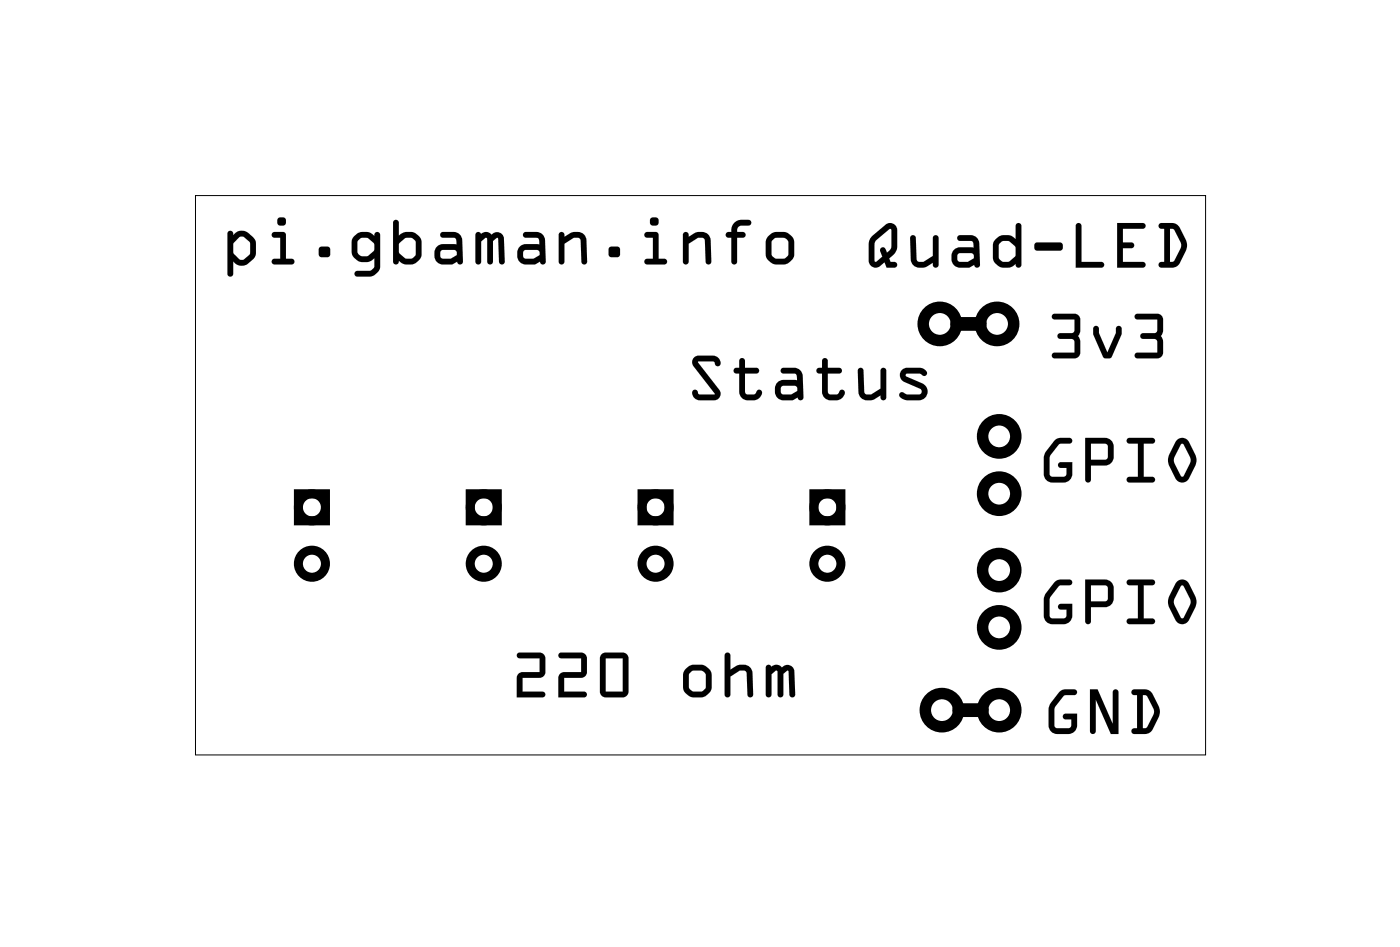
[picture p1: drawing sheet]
<svg xmlns="http://www.w3.org/2000/svg" width="62mm" height="42mm" viewBox="0 0 62 42" stroke-linecap="round" stroke-linejoin="round" font-family="sans-serif">
<path d="M8.7 8.7h44.8v24.8h-44.8z" fill="none" stroke="#000" stroke-width=".04"/>
<g fill="none" stroke="#000" stroke-width=".4">
<path d="M13.2 21.9h1.2v1.2h-1.2zM20.9 21.9h1.2v1.2h-1.2zM28.5 21.9h1.2v1.2h-1.2zM36.1 21.9h1.2v1.2h-1.2z"/>
<circle cx="13.8" cy="25" r=".6"/>
<circle cx="13.8" cy="22.5" r=".6"/>
<circle cx="21.5" cy="25" r=".6"/>
<circle cx="21.5" cy="22.5" r=".6"/>
<circle cx="29.1" cy="25" r=".6"/>
<circle cx="29.1" cy="22.5" r=".6"/>
<circle cx="36.7" cy="25" r=".6"/>
<circle cx="36.7" cy="22.5" r=".6"/>
</g>
<g fill="none" stroke="#000" stroke-width=".51">
<circle cx="41.7" cy="14.4" r=".74"/>
<circle cx="44.2" cy="14.4" r=".74"/>
<circle cx="44.3" cy="19.3" r=".74"/>
<circle cx="41.8" cy="31.5" r=".74"/>
<circle cx="44.3" cy="31.5" r=".74"/>
<circle cx="44.3" cy="27.8" r=".74"/>
<circle cx="44.3" cy="21.9" r=".74"/>
<circle cx="44.3" cy="25.3" r=".74"/>
</g>
<g fill="#000">
<path d="M10.1 10.3a.14 .14 0 0 1 .2 0 .14 .14 0 0 1 0 .1l.2-.1a.61 .61 0 0 1 .9 .5 .72 .72 0 0 1-.4 .9 .46 .46 0 0 1-.7-.1v.5a.13 .13 0 0 1-.1 .2 .13 .13 0 0 1-.1-.2zM10.1 10.3v1.8a.13 .13 0 0 0 .1 .2 .13 .13 0 0 0 .1-.2v-.5a.46 .46 0 0 0 .7 .1l.3-.3v-.2v-.5l-.2-.3a.47 .47 0 0 0-.8 0 .14 .14 0 0 0 0-.1 .14 .14 0 0 0-.2 0zM10.6 10.5l-.2 .3-.1 .4 .3 .3h.1l.4-.2v-.5l-.3-.3zM10.6 10.5h.2l.3 .3v.5l-.4 .2h-.1l-.3-.3 .1-.4zM12.1 10.3h.5l.1 1.2h.2a.13 .13 0 0 1 .2 .1 .13 .13 0 0 1-.2 .1h-.7a.13 .13 0 0 1-.2-.1 .13 .13 0 0 1 .2-.1h.2v-1h-.3zM12.1 10.3v.2h.3v1h-.2a.13 .13 0 0 0-.2 .1 .13 .13 0 0 0 .2 .1h.7a.13 .13 0 0 0 .2-.1 .13 .13 0 0 0-.2-.1h-.2l-.1-1.2zM12.3 9.8a.2 .2 0 0 1 .4 0 .2 .2 0 0 1-.4 0zM12.3 9.8a.2 .2 0 0 0 .4 0 .2 .2 0 0 0-.4 0zM14.2 11h.4v.4h-.4zM14.2 11v.4h.4v-.4zM15.7 10.5l.4-.2h.3l.2 .2a.13 .13 0 0 1 .1-.2 .13 .13 0 0 1 .2 .1l-.1 1.6-.3 .2-.7 .1a.13 .13 0 0 1-.1-.2 .13 .13 0 0 1 .1-.1h.7l.1-.1v-.5l-.3 .2h-.4l-.2-.2-.1-.2v-.5zM15.7 10.5l-.1 .2v.5l.1 .2 .2 .2h.4l.3-.2v.5l-.1 .1h-.7a.13 .13 0 0 0-.1 .1 .13 .13 0 0 0 .1 .2l.7-.1 .3-.2 .1-1.6a.13 .13 0 0 0-.2-.1 .13 .13 0 0 0-.1 .2l-.2-.2h-.3zM15.9 10.6l-.1 .6 .2 .1 .3 .1 .3-.3v-.3l-.3-.2-.3-.1zM15.9 10.6l.1-.1 .3 .1 .3 .2v.3l-.3 .3-.3-.1-.2-.1zM17.5 9.8h.2v.6a.67 .67 0 0 1 .7-.1l.2 .2a1.02 1.02 0 0 1 .1 .8l-.2 .3a.59 .59 0 0 1-.8 0 .13 .13 0 0 1-.1 .1 .13 .13 0 0 1-.2-.1zM17.5 9.8l-.1 1.8a.13 .13 0 0 0 .2 .1 .13 .13 0 0 0 .1-.1 .6 .6 0 0 0 .8 0l.2-.3a1.02 1.02 0 0 0-.1-.8l-.2-.2a.67 .67 0 0 0-.7 .1v-.6zM17.7 10.8v.4l.3 .3h.3l.1-.1v-.7v-.1l-.4-.1zM17.7 10.8l.3-.3 .4 .1v.1v.7l-.1 .1h-.3l-.3-.2zM19.6 10.3h.5a.38 .38 0 0 1 .4 .4v.9a.13 .13 0 0 1-.1 .1 .13 .13 0 0 1-.1-.1l-.2 .1h-.5a.46 .46 0 0 1-.3-.4 .46 .46 0 0 1 .3-.5h.6v-.2l-.1-.1h-.5zM19.6 10.3v.2h.5l.1 .1v.2h-.6a.46 .46 0 0 0-.3 .5 .46 .46 0 0 0 .3 .4h.5l.2-.1a.13 .13 0 0 0 .1 .1 .13 .13 0 0 0 .1-.1v-.9a.38 .38 0 0 0-.4-.4zM19.6 11.1l-.1 .2 .1 .2h.4l.3-.2-.1-.2zM19.6 11.1h.6l.1 .2-.3 .2h-.4l-.1-.2zM21.1 10.3h.1l.1 .1a.31 .31 0 0 1 .5 0 .31 .31 0 0 1 .3-.1 .31 .31 0 0 1 .2 .3l.1 1a.13 .13 0 0 1-.1 .1 .13 .13 0 0 1-.2-.1l-.1-1.1-.1 .2v.9a.13 .13 0 0 1-.2 .1 .13 .13 0 0 1-.1-.1v-1l-.1-.1-.2 .2v.9a.13 .13 0 0 1-.1 .1 .13 .13 0 0 1-.1-.1zM21.1 10.3v1.3a.13 .13 0 0 0 .1 .1 .13 .13 0 0 0 .1-.1v-.9l.2-.2 .1 .1v1a.13 .13 0 0 0 .1 .1 .13 .13 0 0 0 .2-.1v-.9l.2-.2v1.1a.13 .13 0 0 0 .2 .1 .13 .13 0 0 0 .1-.1l-.1-1a.31 .31 0 0 0-.2-.3 .31 .31 0 0 0-.3 .1 .31 .31 0 0 0-.5 0l-.1-.1zM23.2 10.3h.6a.38 .38 0 0 1 .4 .4v.9a.13 .13 0 0 1-.1 .1 .13 .13 0 0 1-.2-.1l-.2 .1h-.4a.46 .46 0 0 1-.4-.4 .46 .46 0 0 1 .4-.5h.6v-.2l-.1-.1h-.5zM23.2 10.3l.1 .2h.5l.1 .1v.2h-.6a.46 .46 0 0 0-.4 .5 .46 .46 0 0 0 .4 .4h.4l.2-.1a.13 .13 0 0 0 .2 .1 .13 .13 0 0 0 .1-.1v-.9a.38 .38 0 0 0-.4-.4zM23.2 11.1v.2l.1 .2h.4l.2-.2v-.2zM23.2 11.1h.7v.2l-.2 .2h-.4l-.1-.2zM24.8 10.3h.2v.2a.57 .57 0 0 1 1 .2v.9a.13 .13 0 0 1-.1 .1 .13 .13 0 0 1-.1-.1v-.9l-.2-.2h-.2l-.4 .3v.8a.13 .13 0 0 1-.1 .1 .13 .13 0 0 1-.1-.1zM24.8 10.3v1.3a.13 .13 0 0 0 .1 .1 .13 .13 0 0 0 .1-.1v-.8l.4-.3h.2l.2 .2v.9a.13 .13 0 0 0 .1 .1 .13 .13 0 0 0 .1-.1v-.9a.46 .46 0 0 0-.7-.4l-.3 .2v-.2zM27 11h.5v.4h-.5zM27 11v.4h.5v-.4zM28.6 10.3h.6v1.2h.3a.13 .13 0 0 1 .1 .1 .13 .13 0 0 1-.1 .1h-.8a.13 .13 0 0 1-.1-.1 .13 .13 0 0 1 .1-.1h.3v-1h-.3zM28.6 10.3l.1 .2h.3v1h-.3a.13 .13 0 0 0-.1 .1 .13 .13 0 0 0 .1 .1h.8a.13 .13 0 0 0 .1-.1 .13 .13 0 0 0-.1-.1h-.3v-1.2zM28.8 9.8a.2 .2 0 0 1 .4 0 .2 .2 0 0 1-.4 0zM28.8 9.8a.2 .2 0 0 0 .4 0 .2 .2 0 0 0-.4 0zM30.3 10.3h.2v.2a.57 .57 0 0 1 1 .2v.9a.13 .13 0 0 1-.1 .1 .13 .13 0 0 1-.1-.1v-.9l-.2-.2h-.1l-.5 .3v.8a.13 .13 0 0 1-.1 .1 .13 .13 0 0 1-.1-.1zM30.3 10.3v1.3a.13 .13 0 0 0 .1 .1 .13 .13 0 0 0 .1-.1v-.8l.5-.3h.1l.2 .2v.9a.13 .13 0 0 0 .1 .1 .13 .13 0 0 0 .1-.1v-.9a.46 .46 0 0 0-.7-.4l-.3 .2v-.2zM32.6 9.9l.1-.1 .5-.1a.13 .13 0 0 1 .1 .2 .13 .13 0 0 1-.1 .1l-.5 .1v.2h.2a.13 .13 0 0 1 .2 .1 .13 .13 0 0 1-.2 .1h-.2v1.1a.13 .13 0 0 1-.1 .1 .13 .13 0 0 1-.2-.1v-1.1h-.1a.13 .13 0 0 1-.1-.1 .13 .13 0 0 1 .1-.1h.1zM32.6 9.9l-.2 .4h-.1a.13 .13 0 0 0-.1 .1 .13 .13 0 0 0 .1 .1h.1v1.1a.13 .13 0 0 0 .2 .1 .13 .13 0 0 0 .1-.1v-1.1h.2a.13 .13 0 0 0 .2-.1 .13 .13 0 0 0-.2-.1h-.2v-.2l.5-.1a.13 .13 0 0 0 .1-.1 .13 .13 0 0 0-.1-.2l-.5 .1zM34.1 10.5l.3-.2h.4l.3 .2a1.02 1.02 0 0 1 .1 .8v.2l-.3 .2h-.5l-.3-.1a1.06 1.06 0 0 1-.1-.9zM34.1 10.5l-.1 .2a1.05 1.05 0 0 0 .1 .9l.3 .1h.5l.3-.2v-.2a1.02 1.02 0 0 0-.1-.8l-.4-.2a.64 .64 0 0 0-.6 .2zM34.3 10.6l-.1 .7 .2 .2 .4-.1 .2-.1-.1-.6-.2-.2h-.3zM34.3 10.6l.1-.1h.3l.2 .2 .1 .6-.2 .1-.4 .1-.2-.2z"/>
<path d="M10.1 10.3h.2v.1l.2-.1a.61 .61 0 0 1 .9 .5 .73 .73 0 0 1-.8 1l-.3-.2v.5a.13 .13 0 0 1-.1 .2 .13 .13 0 0 1-.1-.2zM10.6 10.5l-.2 .3-.1 .4 .3 .3h.1l.4-.2v-.5l-.3-.3zM12.1 10.3h.5l.1 1.2h.2a.13 .13 0 0 1 .2 .1 .13 .13 0 0 1-.2 .1h-.7a.13 .13 0 0 1-.2-.1 .13 .13 0 0 1 .2-.1h.2v-1h-.3zM12.3 9.8a.2 .2 0 0 1 .4 0 .2 .2 0 0 1-.4 0zM14.2 11h.4v.4h-.4zM15.7 10.5l.4-.2h.3l.2 .2a.13 .13 0 0 1 .1-.2 .13 .13 0 0 1 .2 .1l-.1 1.6-.3 .2-.7 .1a.13 .13 0 0 1-.1-.2 .13 .13 0 0 1 .1-.1h.7l.1-.1v-.5l-.3 .2h-.4l-.2-.2-.1-.2v-.5zM15.9 10.6l-.1 .6 .2 .1 .3 .1 .3-.3v-.3l-.3-.2-.3-.1zM17.5 9.8h.2v.6a.67 .67 0 0 1 .7-.1l.2 .2a1.02 1.02 0 0 1 .1 .8l-.1 .2a.58 .58 0 0 1-.8 .1h-.1a.13 .13 0 0 1-.1 .1 .13 .13 0 0 1-.2-.1zM17.7 10.8v.5l.3 .2h.3l.1-.1v-.7v-.1l-.4-.1zM19.6 10.3h.5a.38 .38 0 0 1 .4 .4v.9a.13 .13 0 0 1-.1 .1 .13 .13 0 0 1-.1-.1l-.2 .1h-.5a.46 .46 0 0 1-.3-.4 .46 .46 0 0 1 .3-.5h.6v-.2l-.1-.1h-.5zM19.6 11.1l-.1 .2 .1 .2h.4l.3-.2-.1-.2zM21.1 10.3h.1l.1 .1a.31 .31 0 0 1 .5 0l.2-.1 .3 .2 .1 1.1a.13 .13 0 0 1-.1 .1 .13 .13 0 0 1-.2-.1v-1.1l-.2 .2v.9a.13 .13 0 0 1-.2 .1 .13 .13 0 0 1-.1-.1v-1.1l-.3 .2v.9a.13 .13 0 0 1-.1 .1 .13 .13 0 0 1-.1-.1zM23.2 10.3h.6a.38 .38 0 0 1 .4 .4v.9a.13 .13 0 0 1-.1 .1 .13 .13 0 0 1-.2-.1l-.2 .1h-.4a.46 .46 0 0 1-.4-.4 .46 .46 0 0 1 .4-.5h.6v-.2l-.1-.1h-.5zM23.2 11.1v.2l.1 .2h.4l.2-.2v-.2zM24.8 10.3h.2v.2a.55 .55 0 0 1 .6-.2 .55 .55 0 0 1 .4 .4v.9a.13 .13 0 0 1-.1 .1 .13 .13 0 0 1-.1-.1v-.9l-.2-.2h-.2l-.4 .3v.8a.13 .13 0 0 1-.1 .1 .13 .13 0 0 1-.1-.1zM27 11h.5v.4h-.5zM28.6 10.3h.6v1.2h.3a.13 .13 0 0 1 .1 .1 .13 .13 0 0 1-.1 .1h-.8a.13 .13 0 0 1-.1-.1 .13 .13 0 0 1 .1-.1h.3v-1h-.3zM28.8 9.8a.2 .2 0 0 1 .4 0 .2 .2 0 0 1-.4 0zM30.3 10.3h.2v.2a.55 .55 0 0 1 .6-.2 .55 .55 0 0 1 .4 .4v.9a.13 .13 0 0 1-.1 .1 .13 .13 0 0 1-.1-.1v-.9l-.2-.2h-.1l-.5 .3v.8a.13 .13 0 0 1-.1 .1 .13 .13 0 0 1-.1-.1zM32.6 9.9l.1-.1 .5-.1a.13 .13 0 0 1 .1 .2 .13 .13 0 0 1-.1 .1l-.5 .1v.2h.2a.13 .13 0 0 1 .2 .1 .13 .13 0 0 1-.2 .1h-.2v1.1a.13 .13 0 0 1-.1 .1 .13 .13 0 0 1-.2-.1v-1.1h-.1a.13 .13 0 0 1-.1-.1 .13 .13 0 0 1 .1-.1h.1zM34.1 10.5v-.1a.64 .64 0 0 1 .7-.1l.3 .2a1.02 1.02 0 0 1 .1 .8v.2l-.3 .2h-.5l-.3-.1a1.05 1.05 0 0 1-.1-.9zM34.3 10.6l-.1 .7 .2 .2 .4-.1 .2-.1-.1-.6-.2-.2h-.3z"/>
<path d="M30.8 15.8h.2h.6a.29 .29 0 0 1 .3 .1 .29 .29 0 0 1 0 .3h-.2l-.1-.2h-.6l1 1.5-.2 .2h-.8a.29 .29 0 0 1-.3-.1 .29 .29 0 0 1 .1-.3h.1l.1 .2h.7l-.9-1.3-.1-.2zM30.8 15.8l-.1 .2 .1 .2 .9 1.3h-.7a.14 .14 0 0 0-.1-.2 .14 .14 0 0 0-.2 .1 .35 .35 0 0 0 .3 .3h.8l.1-.1v-.3l-.9-1.2 .7-.1a.14 .14 0 0 0 .1 .2 .14 .14 0 0 0 .2-.1 .35 .35 0 0 0-.4-.3h-.6zM32.8 15.9l.2 .1v.3h.5a.13 .13 0 0 1 .2 .1 .14 .14 0 0 1-.2 .2h-.5v.8l.2 .1 .3-.1a.14 .14 0 0 1 .2-.1 .14 .14 0 0 1 .1 .1 .54 .54 0 0 1-.5 .4 .54 .54 0 0 1-.5-.4v-.8h-.1a.14 .14 0 0 1-.2-.2 .13 .13 0 0 1 .2-.1h.1zM32.8 15.9v.4h-.1a.13 .13 0 0 0-.2 .1 .14 .14 0 0 0 .2 .2h.1v.8a.54 .54 0 0 0 .5 .4 .54 .54 0 0 0 .5-.4 .15 .15 0 0 0-.2-.1 .15 .15 0 0 0-.1 .2h-.3l-.2-.1v-.8h.5a.14 .14 0 0 0 .2-.2 .13 .13 0 0 0-.2-.1h-.5v-.3zM34.7 16.3h.5a.38 .38 0 0 1 .4 .4v.9a.13 .13 0 0 1-.1 .1 .13 .13 0 0 1-.1-.1l-.2 .1h-.5a.46 .46 0 0 1-.3-.4 .46 .46 0 0 1 .3-.5l.6 .1v-.2l-.1-.1h-.5zM34.7 16.3v.2l.5 .1 .1 .1v.2l-.6-.1a.46 .46 0 0 0-.3 .5 .46 .46 0 0 0 .3 .4h.5l.2-.1a.13 .13 0 0 0 .1 .1 .13 .13 0 0 0 .1-.1v-.9a.38 .38 0 0 0-.4-.4zM34.7 17.1l-.1 .3 .1 .1h.4l.3-.2-.1-.2zM34.7 17.1h.6l.1 .2-.3 .2h-.4l-.1-.1zM36.5 15.9l.2 .1v.3h.5a.13 .13 0 0 1 .1 .1 .13 .13 0 0 1-.1 .2h-.5v.8l.1 .1 .4-.1a.14 .14 0 0 1 .1-.1 .14 .14 0 0 1 .2 .1 .54 .54 0 0 1-.6 .4 .54 .54 0 0 1-.4-.4v-.8h-.2a.13 .13 0 0 1-.1-.2 .13 .13 0 0 1 .1-.1h.2zM36.5 15.9v.4h-.2a.13 .13 0 0 0-.1 .1 .13 .13 0 0 0 .1 .2h.2v.8a.54 .54 0 0 0 .4 .4 .54 .54 0 0 0 .6-.4 .15 .15 0 0 0-.2-.1 .15 .15 0 0 0-.1 .2h-.4l-.1-.1v-.8h.5a.13 .13 0 0 0 .1-.2 .13 .13 0 0 0-.1-.1h-.5v-.3zM38.1 16.3l.2 .1v1l.2 .1h.1l.4-.3v-.8a.13 .13 0 0 1 .2-.1 .13 .13 0 0 1 .1 .1v1.2a.13 .13 0 0 1-.1 .1 .13 .13 0 0 1-.2-.1v-.1a.57 .57 0 0 1-.9-.1zM38.1 16.3v1.1a.46 .46 0 0 0 .7 .3l.3-.2v.1a.13 .13 0 0 0 .1 .1 .13 .13 0 0 0 .1-.1v-1.2a.13 .13 0 0 0-.1-.1 .13 .13 0 0 0-.1 .1v.8l-.5 .3h-.1l-.2-.1v-1zM40 16.4a.99 .99 0 0 1 1.1 .1 .13 .13 0 0 1 0 .1 .13 .13 0 0 1-.2 .1l-.1-.1h-.6l.7 .4a.39 .39 0 0 1 .2 .4 .39 .39 0 0 1-.4 .3h-.4l-.4-.1a.13 .13 0 0 1 0-.2 .13 .13 0 0 1 .2 0l.6 .1 .2-.1-.1-.2-.8-.3-.1-.3zM40 16.4l-.1 .2 .1 .3 .8 .3 .1 .2-.2 .1h-.5a.14 .14 0 0 0-.2-.1 .14 .14 0 0 0-.1 .2 .88 .88 0 0 0 1.2-.1v-.3l-.1-.1-.8-.5h.6a.17 .17 0 0 0 .2 .1 .17 .17 0 0 0 .1-.2 .97 .97 0 0 0-1.1-.1z"/>
<path d="M30.8 15.8h.2h.6a.29 .29 0 0 1 .3 .1 .29 .29 0 0 1 0 .3h-.2l-.1-.2h-.6l1 1.5-.2 .2h-.8a.29 .29 0 0 1-.3-.1 .29 .29 0 0 1 .1-.3h.1l.1 .2h.7l-.9-1.3-.1-.2zM32.8 15.9l.2 .1v.3h.5a.13 .13 0 0 1 .2 .1 .14 .14 0 0 1-.2 .2h-.5v.8l.2 .1 .3-.1a.14 .14 0 0 1 .2-.1 .14 .14 0 0 1 .1 .1 .54 .54 0 0 1-.5 .4 .54 .54 0 0 1-.5-.4v-.8h-.1a.14 .14 0 0 1-.2-.2 .13 .13 0 0 1 .2-.1h.1zM34.7 16.3h.5a.38 .38 0 0 1 .4 .4v.9a.13 .13 0 0 1-.1 .1 .13 .13 0 0 1-.1-.1l-.2 .1h-.5a.46 .46 0 0 1-.3-.4 .46 .46 0 0 1 .3-.5l.6 .1v-.2l-.1-.1h-.5zM34.7 17.1l-.1 .3 .1 .1h.4l.3-.2-.1-.2zM36.5 15.9l.2 .1v.3h.5a.13 .13 0 0 1 .1 .1 .13 .13 0 0 1-.1 .2h-.5v.8l.1 .1 .4-.1a.14 .14 0 0 1 .1-.1 .14 .14 0 0 1 .2 .1 .54 .54 0 0 1-.6 .4 .54 .54 0 0 1-.4-.4v-.8h-.2a.13 .13 0 0 1-.1-.2 .13 .13 0 0 1 .1-.1h.2zM38.1 16.3l.2 .1v1l.2 .1h.1l.4-.3v-.8a.13 .13 0 0 1 .2-.1 .13 .13 0 0 1 .1 .1v1.2a.13 .13 0 0 1-.1 .1 .13 .13 0 0 1-.2-.1v-.1a.55 .55 0 0 1-.5 .3 .55 .55 0 0 1-.4-.4zM40 16.4a.99 .99 0 0 1 1.1 .1 .14 .14 0 0 1-.1 .2 .14 .14 0 0 1-.2-.1h-.6l.7 .4a.39 .39 0 0 1 .2 .4 .39 .39 0 0 1-.4 .3h-.4l-.4-.1a.17 .17 0 0 1 .1-.2 .17 .17 0 0 1 .2 .1h.6l.1-.1-.1-.2-.8-.3-.1-.3z"/>
<path d="M38.7 10.4l.8-.5a.32 .32 0 0 1 .3 .3v.9l-.4 .4 .1 .1h.2a.13 .13 0 0 1 .1 .1 .13 .13 0 0 1-.1 .2h-.4l-.1-.3-.4 .3a.32 .32 0 0 1-.3-.3v-.9zM38.7 10.4l-.2 .3v.9l.2 .2a.44 .44 0 0 0 .5-.2l.1 .3h.4a.13 .13 0 0 0 .1-.2 .13 .13 0 0 0-.1-.1h-.2l-.1-.1 .4-.5v-.8l-.1-.2-.3-.1zM38.9 10.6l-.1 .2v.8l.3-.2-.1-.3a.16 .16 0 0 1 .2-.1 .16 .16 0 0 1 .1 .2l.2-.2v-.8zM38.9 10.6l.6-.4v.8l-.2 .2a.16 .16 0 0 0-.1-.2 .16 .16 0 0 0-.2 .1l.1 .3-.3 .2v-.8zM40.4 10.5h.2v1l.2 .1h.2l.4-.3v-.7a.13 .13 0 0 1 .1-.2 .13 .13 0 0 1 .1 .2v1.1a.13 .13 0 0 1-.1 .2 .13 .13 0 0 1-.1-.2v-.1a.57 .57 0 0 1-1-.1zM40.4 10.5v1a.46 .46 0 0 0 .7 .3l.3-.2v.1a.13 .13 0 0 0 .1 .2 .13 .13 0 0 0 .1-.2v-1.1a.13 .13 0 0 0-.1-.2 .13 .13 0 0 0-.1 .2v.7l-.4 .3h-.2l-.2-.1v-1zM42.5 10.5l.5-.1a.38 .38 0 0 1 .4 .4l.1 .9a.14 .14 0 0 1-.2 .2 .13 .13 0 0 1-.1-.2l-.2 .2h-.4a.46 .46 0 0 1-.4-.5 .46 .46 0 0 1 .4-.4h.6v-.2l-.1-.1h-.6zM42.5 10.5v.2h.6l.1 .1v.2h-.6a.46 .46 0 0 0-.4 .4 .46 .46 0 0 0 .4 .5h.4l.2-.2a.13 .13 0 0 0 .1 .2 .14 .14 0 0 0 .2-.2l-.1-.9a.38 .38 0 0 0-.4-.4zM42.5 11.3v.2v.1h.4l.3-.1-.1-.3zM42.5 11.3l.6-.1 .1 .3-.3 .1h-.4v-.1zM44.2 10.6l.3-.2h.3l.2 .2v-.6a.13 .13 0 0 1 .2-.1 .13 .13 0 0 1 .1 .1v1.7a.14 .14 0 0 1-.2 .2 .13 .13 0 0 1-.1-.2l-.3 .2h-.3l-.2-.2a1.07 1.07 0 0 1-.2-.9zM44.2 10.6l-.2 .2a1.07 1.07 0 0 0 .2 .9l.2 .2h.3l.3-.2a.13 .13 0 0 0 .1 .2 .14 .14 0 0 0 .2-.2v-1.7a.13 .13 0 0 0-.1-.1 .13 .13 0 0 0-.2 .1v.6l-.2-.1-.3-.1zM44.3 10.8v.7l.2 .1h.2l.3-.2v-.5l-.3-.2h-.2zM44.3 10.8l.2-.1h.2l.3 .2v.5l-.3 .2h-.2l-.2-.1zM45.9 10.8l1.1-.1a.19 .19 0 0 1 .1 .2 .19 .19 0 0 1-.1 .2h-1.1v-.1zM45.9 10.8v.2v.1h1.1a.19 .19 0 0 0 .1-.2 .19 .19 0 0 0-.1-.2zM47.7 9.9h.2l.1 .1v1.6h.8a.13 .13 0 0 1 .2 .1 .14 .14 0 0 1-.2 .2h-1.1zM47.7 9.9v2h1.1a.14 .14 0 0 0 .2-.2 .13 .13 0 0 0-.2-.1h-.8v-1.6l-.1-.1zM49.5 9.9h1.2a.13 .13 0 0 1 .1 .1 .13 .13 0 0 1-.1 .1h-.9v.6h.4a.13 .13 0 0 1 .1 .2 .13 .13 0 0 1-.1 .1h-.4v.6h.9a.13 .13 0 0 1 .1 .1 .13 .13 0 0 1-.1 .2h-1.2zM49.5 9.9v2h1.2a.13 .13 0 0 0 .1-.2 .13 .13 0 0 0-.1-.1h-.9v-.6h.4a.13 .13 0 0 0 .1-.1 .13 .13 0 0 0-.1-.2h-.4v-.6h.9a.13 .13 0 0 0 .1-.1 .13 .13 0 0 0-.1-.1zM51.4 9.9h.7l.2 .2a1.1 1.1 0 0 1 0 1.6l-.2 .2h-.6a.13 .13 0 0 1-.1-.2 .13 .13 0 0 1 .1-.1h.1v-1.5h-.2zM51.4 9.9v.2h.2v1.5h-.1a.13 .13 0 0 0-.1 .1 .13 .13 0 0 0 .1 .2h.6l.2-.2 .3-.8v-.3l-.4-.7zM51.9 10.1v1.5h.1l.1-.1 .3-.6-.3-.7zM51.9 10.1l.2 .1 .3 .7-.3 .6-.1 .1h-.1z"/>
<path d="M38.7 10.4l.7-.5 .3 .1 .1 .2v.8l-.4 .5 .1 .1h.2a.13 .13 0 0 1 .1 .1 .13 .13 0 0 1-.1 .2h-.4l-.1-.3a.44 .44 0 0 1-.5 .2l-.2-.2v-.9zM38.9 10.6l-.1 .2v.8l.3-.2-.1-.3a.16 .16 0 0 1 .2-.1 .16 .16 0 0 1 .1 .2l.2-.2v-.8zM40.4 10.5h.2v1l.2 .1h.2l.4-.3v-.7a.13 .13 0 0 1 .1-.2 .13 .13 0 0 1 .1 .2v1.1a.13 .13 0 0 1-.1 .2 .13 .13 0 0 1-.1-.2v-.1a.55 .55 0 0 1-.6 .3 .55 .55 0 0 1-.4-.4zM42.5 10.5l.5-.1a.38 .38 0 0 1 .4 .4l.1 .9a.14 .14 0 0 1-.2 .2 .13 .13 0 0 1-.1-.2l-.2 .2h-.4a.46 .46 0 0 1-.4-.5 .46 .46 0 0 1 .4-.4h.6v-.2l-.1-.1h-.6zM42.5 11.3v.2v.1h.4l.3-.1-.1-.3zM44.2 10.6a.58 .58 0 0 1 .6-.2l.2 .2v-.6a.13 .13 0 0 1 .2-.1 .13 .13 0 0 1 .1 .1v1.7a.14 .14 0 0 1-.2 .2 .13 .13 0 0 1-.1-.2l-.3 .2h-.3l-.2-.2a1.07 1.07 0 0 1-.2-.9zM44.3 10.8v.7l.2 .1h.2l.3-.2v-.5l-.3-.2h-.2zM45.9 10.8l1.1-.1a.19 .19 0 0 1 .1 .2 .19 .19 0 0 1-.1 .2h-1.1v-.1zM47.7 9.9h.2l.1 .1v1.6h.8a.13 .13 0 0 1 .2 .1 .14 .14 0 0 1-.2 .2h-1.1zM49.5 9.9h1.2a.13 .13 0 0 1 .1 .1 .13 .13 0 0 1-.1 .1h-.9v.6h.4a.13 .13 0 0 1 .1 .2 .13 .13 0 0 1-.1 .1h-.4v.6h.9a.13 .13 0 0 1 .1 .1 .13 .13 0 0 1-.1 .2h-1.2zM51.4 9.9h.8a1.16 1.16 0 0 1 .1 1.8l-.2 .2h-.6a.13 .13 0 0 1-.1-.2 .13 .13 0 0 1 .1-.1h.1v-1.5h-.2zM51.9 10.1v1.5h.1l.1-.1 .3-.6-.3-.7z"/>
<path d="M46.7 13.9h1l.1 .1a.92 .92 0 0 1 .1 .8l-.1 .1 .1 .1a.92 .92 0 0 1-.1 .8l-.1 .1h-.9a.13 .13 0 0 1-.2-.1 .14 .14 0 0 1 .2-.2h.9l-.1-.5-.6-.1a.13 .13 0 0 1-.1-.1 .13 .13 0 0 1 .1-.1l.6-.1 .1-.5h-1zM46.7 13.9v.3h1l-.1 .5-.6 .1a.13 .13 0 0 0-.1 .1 .13 .13 0 0 0 .1 .1l.6 .1 .1 .5h-.9a.14 .14 0 0 0-.2 .2 .13 .13 0 0 0 .2 .1h.9l.1-.1a.92 .92 0 0 0 .1-.8l-.1-.1 .1-.1a.92 .92 0 0 0-.1-.8l-.1-.1zM48.5 14.5h.2v.3l.4 .8 .4-.8v-.2a.13 .13 0 0 1 .1-.2 .13 .13 0 0 1 .1 .2v.2l-.4 1-.3 .1-.1-.1-.4-1zM48.5 14.5v.3l.4 1 .1 .1 .3-.1 .4-1v-.2a.13 .13 0 0 0-.1-.2 .13 .13 0 0 0-.1 .2v.2l-.4 .8-.4-.8v-.3zM50.4 13.9h.9l.2 .1a.92 .92 0 0 1 .1 .8l-.1 .1 .1 .1a.92 .92 0 0 1-.1 .8l-.2 .1h-.9a.13 .13 0 0 1-.1-.1 .13 .13 0 0 1 .1-.2h.9v-.5l-.6-.1a.13 .13 0 0 1-.1-.1 .13 .13 0 0 1 .1-.1l.6-.1v-.5h-.9zM50.4 13.9v.3h.9v.5l-.6 .1a.13 .13 0 0 0-.1 .1 .13 .13 0 0 0 .1 .1l.6 .1v.5h-.9a.13 .13 0 0 0-.1 .2 .13 .13 0 0 0 .1 .1h.9l.2-.1a.92 .92 0 0 0 .1-.8l-.1-.1 .1-.1a.92 .92 0 0 0-.1-.8l-.2-.1z"/>
<path d="M46.7 13.9h1l.1 .1a.92 .92 0 0 1 .1 .8l-.1 .1 .1 .1a.92 .92 0 0 1-.1 .8l-.1 .1h-.9a.13 .13 0 0 1-.2-.1 .14 .14 0 0 1 .2-.2h.9l-.1-.5-.6-.1a.13 .13 0 0 1-.1-.1 .13 .13 0 0 1 .1-.1l.6-.1 .1-.5h-1zM48.5 14.5h.2v.3l.4 .8 .4-.8v-.2a.13 .13 0 0 1 .1-.2 .13 .13 0 0 1 .1 .2v.2l-.4 1-.3 .1-.1-.1-.4-1zM50.4 13.9h.9l.2 .1a.92 .92 0 0 1 .1 .8l-.1 .1 .1 .1a.92 .92 0 0 1-.1 .8l-.2 .1h-.9a.13 .13 0 0 1-.1-.1 .13 .13 0 0 1 .1-.2h.9v-.5l-.6-.1a.13 .13 0 0 1-.1-.1 .13 .13 0 0 1 .1-.1l.6-.1v-.5h-.9z"/>
<path d="M23 29l.9-.1 .3 .2v.7l-.1 .2-.2 .1-.7-.1v.7h.9a.13 .13 0 0 1 .1 .1 .13 .13 0 0 1-.1 .1h-1.2v-.9l.1-.1 .2-.1h.7v-.6h-.9zM23 29v.2h.9v.6h-.7l-.2 .1-.1 .1v.9h1.2a.13 .13 0 0 0 .1-.1 .13 .13 0 0 0-.1-.1h-.9v-.7h.7h.2l.1-.2v-.7l-.3-.2zM24.8 29l1-.1 .2 .2v.7v.2l-.2 .1-.8-.1v.7h.9a.13 .13 0 0 1 .1 .1 .13 .13 0 0 1-.1 .1h-1.1v-.9v-.1l.2-.1h.8v-.6h-1zM24.8 29v.2h1v.6h-.8l-.2 .1v.1v.9h1.1a.13 .13 0 0 0 .1-.1 .13 .13 0 0 0-.1-.1h-.9v-.7h.8h.2v-.2v-.7l-.2-.2zM26.7 29l.2-.1h.7l.3 .2v1.6l-.2 .2h-.8l-.3-.1v-1.6zM26.7 29l-.1 .2v1.6l.3 .1h.8l.2-.2v-1.6l-.3-.2h-.7zM26.9 29.2v1.5h.7v-1.5zM26.9 29.2h.7v1.5h-.7zM30.4 29.7l.4-.2h.4l.2 .1a1.02 1.02 0 0 1 .2 .9l-.1 .2-.3 .2h-.5l-.3-.2a1.06 1.06 0 0 1-.1-.9zM30.4 29.7l-.1 .1a1.06 1.06 0 0 0 .1 .9l.3 .2h.5l.3-.2 .1-.2a1.02 1.02 0 0 0-.2-.9l-.3-.1a.64 .64 0 0 0-.7 .2zM30.6 29.8v.7l.2 .2 .4-.1 .1-.1v-.6l-.2-.2h-.4zM30.6 29.8l.1-.1h.4l.2 .2v.6l-.1 .1-.4 .1-.2-.2zM32.2 29h.2v.7a.57 .57 0 0 1 1 .1v1a.13 .13 0 0 1-.1 .1 .13 .13 0 0 1-.2-.1v-1l-.1-.1h-.2l-.4 .3v.8a.13 .13 0 0 1-.1 .1 .13 .13 0 0 1-.2-.1zM32.2 29l-.1 1.8a.13 .13 0 0 0 .2 .1 .13 .13 0 0 0 .1-.1v-.8l.4-.3h.2l.1 .1v1a.13 .13 0 0 0 .2 .1 .13 .13 0 0 0 .1-.1v-1a.46 .46 0 0 0-.8-.3l-.2 .2v-.7zM34 29.5h.1l.1 .1a.31 .31 0 0 1 .5 0 .31 .31 0 0 1 .3-.1 .31 .31 0 0 1 .2 .3l.1 1a.13 .13 0 0 1-.2 .1 .13 .13 0 0 1-.1-.1l-.1-1.1-.2 .2v.9a.13 .13 0 0 1-.1 .1 .13 .13 0 0 1-.1-.1v-1l-.1-.1-.2 .2v.9a.13 .13 0 0 1-.1 .1 .13 .13 0 0 1-.1-.1zM34 29.5v1.3a.13 .13 0 0 0 .1 .1 .13 .13 0 0 0 .1-.1v-.9l.2-.2 .1 .1v1a.13 .13 0 0 0 .1 .1 .13 .13 0 0 0 .1-.1v-.9l.2-.2 .1 1.1a.13 .13 0 0 0 .1 .1 .13 .13 0 0 0 .2-.1l-.1-1a.31 .31 0 0 0-.2-.3 .31 .31 0 0 0-.3 .1 .31 .31 0 0 0-.5 0l-.1-.1z"/>
<path d="M23 29l.9-.1 .3 .2v.7l-.1 .2h-.2h-.7v.7h.9a.13 .13 0 0 1 .1 .1 .13 .13 0 0 1-.1 .1h-1.2v-.9l.1-.1 .2-.1h.7v-.6h-.9zM24.8 29l1-.1 .2 .2v.7v.2h-.2h-.8v.7h.9a.13 .13 0 0 1 .1 .1 .13 .13 0 0 1-.1 .1h-1.1v-.9v-.1l.2-.1h.8v-.6h-1zM26.7 29l.2-.1h.7l.3 .2v1.6l-.2 .2h-.8l-.3-.1v-1.6zM26.9 29.2v1.5h.7v-1.5zM30.4 29.7l.1-.1a.64 .64 0 0 1 .6-.1l.3 .1a1.02 1.02 0 0 1 .2 .9l-.1 .2-.3 .2h-.5l-.3-.2a1.06 1.06 0 0 1-.1-.9zM30.6 29.8v.7l.2 .2 .4-.1 .1-.1v-.6l-.2-.2h-.4zM32.2 29h.2v.7a.55 .55 0 0 1 .5-.2 .55 .55 0 0 1 .5 .3v1a.13 .13 0 0 1-.1 .1 .13 .13 0 0 1-.2-.1v-1l-.1-.1h-.2l-.4 .3v.8a.13 .13 0 0 1-.1 .1 .13 .13 0 0 1-.2-.1zM34 29.5h.1l.1 .1a.31 .31 0 0 1 .5 0l.2-.1 .3 .2 .1 1.1a.13 .13 0 0 1-.2 .1 .13 .13 0 0 1-.1-.1l-.1-1.1-.2 .2v.9a.13 .13 0 0 1-.1 .1 .13 .13 0 0 1-.1-.1l-.1-1.1-.2 .2v.9a.13 .13 0 0 1-.1 .1 .13 .13 0 0 1-.1-.1z"/>
<path d="M46.7 19.6l.2-.2h.5a.13 .13 0 0 1 .2 .1 .14 .14 0 0 1-.2 .2h-.4l-.4 .5v.9h.7v-.4h-.3a.13 .13 0 0 1-.1-.1 .13 .13 0 0 1 .1-.1h.6v.5a.39 .39 0 0 1-.4 .4h-.5a.38 .38 0 0 1-.4-.4v-.8zM46.7 19.6a1.44 1.44 0 0 0-.3 1.7 1.01 1.01 0 0 0 1 0l.2-.3v-.5h-.6a.13 .13 0 0 0-.1 .1 .13 .13 0 0 0 .1 .1h.3v.4h-.7v-.9l.4-.5h.4a.14 .14 0 0 0 .2-.2 .13 .13 0 0 0-.2-.1h-.4zM48.1 19.4h.9a.39 .39 0 0 1 .4 .4v.5a.39 .39 0 0 1-.4 .3h-.6v.7a.13 .13 0 0 1-.1 .1 .13 .13 0 0 1-.2-.1zM48.1 19.4v1.9a.13 .13 0 0 0 .2 .1 .13 .13 0 0 0 .1-.1v-.7h.6a.39 .39 0 0 0 .4-.3v-.5a.39 .39 0 0 0-.4-.4zM48.4 19.7v.7l.7-.1v-.6zM48.4 19.7h.7v.6l-.7 .1zM50 19.4h1.1a.13 .13 0 0 1 .1 .1 .13 .13 0 0 1-.1 .2h-.4v1.4h.4a.13 .13 0 0 1 .1 .2 .13 .13 0 0 1-.1 .1h-1a.13 .13 0 0 1-.1-.1 .13 .13 0 0 1 .1-.2h.4v-1.4h-.5zM50 19.4v.3h.5v1.4h-.4a.13 .13 0 0 0-.1 .2 .13 .13 0 0 0 .1 .1h1a.13 .13 0 0 0 .1-.1 .13 .13 0 0 0-.1-.2h-.4v-1.4h.4a.13 .13 0 0 0 .1-.2 .13 .13 0 0 0-.1-.1zM52.2 19.5l.2-.1 .3 .2a1.17 1.17 0 0 1 0 1.7l-.3 .1-.2-.1-.4-.8a1.17 1.17 0 0 1 .3-.9zM52.2 19.5l-.4 .8a1.16 1.16 0 0 0 .3 .9 .33 .33 0 0 0 .6 0l.3-.7v-.2l-.3-.8-.3-.1zM52.4 19.7l-.3 .7 .3 .7 .4-.7-.3-.7zM52.4 19.7h.1l.3 .7-.4 .7-.3-.7z"/>
<path d="M46.7 25.8l.2-.1h.5a.13 .13 0 0 1 .2 .1 .13 .13 0 0 1-.2 .1l-.4 .1-.4 .5v.9h.7v-.4h-.3a.13 .13 0 0 1-.1-.1 .13 .13 0 0 1 .1-.1h.6v.5a.39 .39 0 0 1-.4 .4h-.5a.38 .38 0 0 1-.4-.4v-.9zM46.7 25.8a1.44 1.44 0 0 0-.3 1.8 1.01 1.01 0 0 0 1 0l.2-.3v-.5h-.6a.13 .13 0 0 0-.1 .1 .13 .13 0 0 0 .1 .1h.3v.4h-.7v-.9l.4-.5 .4-.1a.13 .13 0 0 0 .2-.1 .13 .13 0 0 0-.2-.1h-.4zM48.1 25.7h.9a.39 .39 0 0 1 .4 .4v.4a.39 .39 0 0 1-.4 .4h-.6v.6a.13 .13 0 0 1-.1 .2 .14 .14 0 0 1-.2-.2zM48.1 25.7v1.8a.14 .14 0 0 0 .2 .2 .13 .13 0 0 0 .1-.2v-.6h.6a.39 .39 0 0 0 .4-.4v-.4a.39 .39 0 0 0-.4-.4zM48.4 25.9v.8l.7-.1v-.6zM48.4 25.9l.7 .1v.6l-.7 .1zM50 25.7h1.1a.13 .13 0 0 1 .1 .1 .13 .13 0 0 1-.1 .1h-.4v1.5h.4a.13 .13 0 0 1 .1 .1 .13 .13 0 0 1-.1 .2h-1a.13 .13 0 0 1-.1-.2 .13 .13 0 0 1 .1-.1h.4v-1.5h-.5zM50 25.7v.2h.5v1.5h-.4a.13 .13 0 0 0-.1 .1 .13 .13 0 0 0 .1 .2h1a.13 .13 0 0 0 .1-.2 .13 .13 0 0 0-.1-.1h-.4v-1.5h.4a.13 .13 0 0 0 .1-.1 .13 .13 0 0 0-.1-.1zM52.2 25.8l.2-.1 .3 .2a1.17 1.17 0 0 1 0 1.7l-.3 .1-.2-.1-.4-.8a1.17 1.17 0 0 1 .3-.9zM52.2 25.8l-.4 .7a1.16 1.16 0 0 0 .3 1 .33 .33 0 0 0 .6 0l.3-.7v-.2l-.3-.8-.3-.1zM52.4 26l-.3 .7 .3 .7 .4-.7-.3-.7zM52.4 26h.1l.3 .7-.4 .7-.3-.7z"/>
<path d="M46.7 19.6l.2-.2h.5a.13 .13 0 0 1 .2 .1 .14 .14 0 0 1-.2 .2h-.4l-.4 .5v.9h.7v-.4h-.3a.13 .13 0 0 1-.1-.1 .13 .13 0 0 1 .1-.1h.6v.5a.39 .39 0 0 1-.4 .4h-.5a.38 .38 0 0 1-.4-.4 1.36 1.36 0 0 1 .4-1.4zM48.1 19.4h.9a.39 .39 0 0 1 .4 .4v.5a.39 .39 0 0 1-.4 .3h-.6v.7a.13 .13 0 0 1-.1 .1 .13 .13 0 0 1-.2-.1zM48.4 19.7v.7l.7-.1v-.6zM50 19.4h1.1a.13 .13 0 0 1 .1 .1 .13 .13 0 0 1-.1 .2h-.4v1.4h.4a.13 .13 0 0 1 .1 .2 .13 .13 0 0 1-.1 .1h-1a.13 .13 0 0 1-.1-.1 .13 .13 0 0 1 .1-.2h.4v-1.4h-.5zM52.2 19.5l.2-.1 .3 .2a1.17 1.17 0 0 1 0 1.7l-.3 .1-.3-.2a1.17 1.17 0 0 1 .1-1.7zM52.4 19.7l-.3 .7 .3 .7 .4-.7-.3-.7z"/>
<path d="M46.7 25.8l.2-.1h.5a.13 .13 0 0 1 .2 .1 .13 .13 0 0 1-.2 .1l-.4 .1-.4 .5v.9h.7v-.4h-.3a.13 .13 0 0 1-.1-.1 .13 .13 0 0 1 .1-.1h.6v.5a.39 .39 0 0 1-.4 .4h-.5a.38 .38 0 0 1-.4-.4 1.36 1.36 0 0 1 .4-1.5zM48.1 25.7h.9a.39 .39 0 0 1 .4 .4v.4a.39 .39 0 0 1-.4 .4h-.6v.6a.13 .13 0 0 1-.1 .2 .14 .14 0 0 1-.2-.2zM48.4 25.9v.8l.7-.1v-.6zM50 25.7h1.1a.13 .13 0 0 1 .1 .1 .13 .13 0 0 1-.1 .1h-.4v1.5h.4a.13 .13 0 0 1 .1 .1 .13 .13 0 0 1-.1 .2h-1a.13 .13 0 0 1-.1-.2 .13 .13 0 0 1 .1-.1h.4v-1.5h-.5zM52.2 25.8l.2-.1 .3 .2a1.17 1.17 0 0 1 0 1.7l-.3 .1-.3-.2a1.17 1.17 0 0 1 .1-1.7zM52.4 26l-.3 .7 .3 .7 .4-.7-.3-.7z"/>
<path d="M47 30.7l.1-.1h.5a.13 .13 0 0 1 .2 .1 .13 .13 0 0 1-.2 .1h-.4l-.4 .6v.8h.7v-.3h-.2a.13 .13 0 0 1-.2-.1 .14 .14 0 0 1 .2-.2h.5v.6a.39 .39 0 0 1-.4 .3h-.5a.38 .38 0 0 1-.4-.3v-.9zM47 30.7a1.44 1.44 0 0 0-.4 1.7 1.01 1.01 0 0 0 1.1 0l.1-.2v-.6h-.5a.14 .14 0 0 0-.2 .2 .13 .13 0 0 0 .2 .1h.2v.3h-.7v-.8l.4-.6h.4a.13 .13 0 0 0 .2-.1 .13 .13 0 0 0-.2-.1h-.3zM48.3 30.6h.4l.6 1.5v-1.4a.13 .13 0 0 1 .2-.1 .13 .13 0 0 1 .1 .1v1.8h-.3l-.7-1.5v1.4a.13 .13 0 0 1-.1 .1 .13 .13 0 0 1-.2-.1zM48.3 30.6v1.8a.13 .13 0 0 0 .2 .1 .13 .13 0 0 0 .1-.1v-1.4l.7 1.5h.3v-1.8a.13 .13 0 0 0-.1-.1 .13 .13 0 0 0-.2 .1v1.4l-.6-1.5zM50.2 30.6h.7l.2 .2a1.1 1.1 0 0 1 0 1.5l-.2 .2h-.6a.13 .13 0 0 1-.1-.1 .13 .13 0 0 1 .1-.1h.1v-1.5h-.2zM50.2 30.6v.2h.2v1.5h-.1a.13 .13 0 0 0-.1 .1 .13 .13 0 0 0 .1 .1h.6l.2-.1 .3-.9v-.2l-.4-.7zM50.7 30.8v1.5h.1l.1-.1 .3-.7-.3-.6zM50.7 30.8l.2 .1 .3 .6-.3 .7-.1 .1h-.1z"/>
<path d="M47 30.7l.1-.1h.5a.13 .13 0 0 1 .2 .1 .13 .13 0 0 1-.2 .1h-.4l-.4 .6v.8h.7v-.3h-.2a.13 .13 0 0 1-.2-.1 .14 .14 0 0 1 .2-.2h.5v.6a.39 .39 0 0 1-.4 .3h-.5a.38 .38 0 0 1-.4-.3 1.36 1.36 0 0 1 .5-1.5zM48.3 30.6h.4l.6 1.5v-1.4a.13 .13 0 0 1 .2-.1 .13 .13 0 0 1 .1 .1v1.8h-.3l-.7-1.5v1.4a.13 .13 0 0 1-.1 .1 .13 .13 0 0 1-.2-.1zM50.2 30.6h.8a1.16 1.16 0 0 1 .1 1.7l-.2 .2h-.6a.13 .13 0 0 1-.1-.1 .13 .13 0 0 1 .1-.1h.1v-1.5h-.2zM50.7 30.8v1.5h.1l.1-.1 .3-.7-.3-.6z"/>
</g>
<path d="M42.4 14.4h1.1M42.5 31.5h1" fill="none" stroke="#000" stroke-width=".61"/>
</svg>
